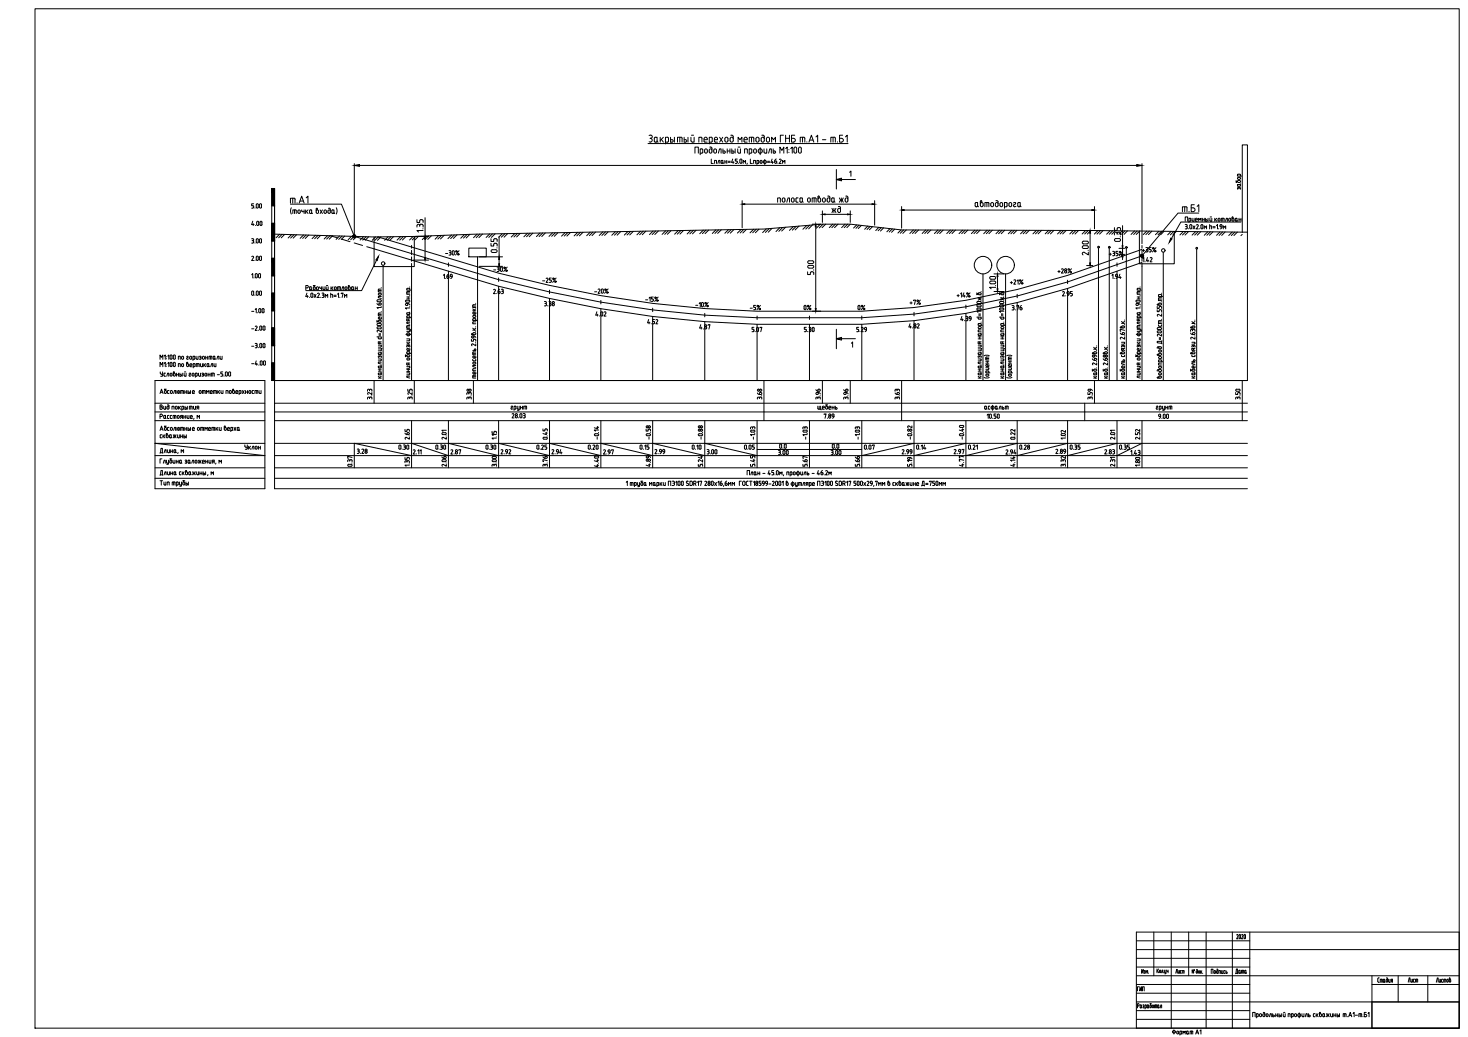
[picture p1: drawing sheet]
<svg xmlns="http://www.w3.org/2000/svg" width="841mm" height="594mm" viewBox="0 0 841 594" stroke-linecap="round" stroke-linejoin="round" font-family="sans-serif">
<defs><g id="words">
<g font-size="6.2">
<text x="471" y="230" transform="rotate(-90 471 230)">3.96</text>
<text x="291" y="236">грунт</text>
<text x="563" y="236">асфальт</text>
<text x="661" y="236">грунт</text>
<text x="494" y="268" transform="rotate(-90 494 268)">5.66</text>
</g>
<g font-size="5.7">
<text x="579" y="179">3.76</text>
<text x="487" y="230" transform="rotate(-90 487 230)">3.96</text>
<text x="139" y="259">Уклон</text>
<text x="256" y="268" transform="rotate(-90 256 268)">2.06</text>
<text x="314" y="268" transform="rotate(-90 314 268)">3.76</text>
<text x="344" y="269" transform="rotate(-90 344 269)">4.40</text>
</g>
<text font-size="5.3" x="682" y="559">док.</text>
</g></defs>
<!-- layer: _GNB -->
<g fill="none" stroke="#000" stroke-width=".57">
<path d="M20 5h816v584h-816zM372 78a1 1 0 0 1 2 0 1.1 1.1 0 0 1-2 1M373 79a1.1 1.1 0 0 1 1 2 1.1 1.1 0 0 1-2 0M375 79h1v2h-1zM378 79v2M379 80l1 1M380 79l-2 1M384 79v2h1a.7 .7 0 0 0 1 0 .7 .7 0 0 0-1-1h-1M386 79v2M389 79v2M392 79v2h1a.7 .7 0 0 0 0-1h-1M394 79v2"/>
<path d="M396 79v2h2v-2M396 77h1M412 79l2 2M414 79l-2 2M416 79h1v2a.9 .9 0 0 1-1 0 .9 .9 0 0 1-1 0zM419 77l1 1v3M420 80a.9 .9 0 0 0-1-1 .9 .9 0 0 0-1 1v1a.9 .9 0 0 0 1 0 .9 .9 0 0 0 1 0M428 80h-2M428 80a.9 .9 0 0 0-1-1 .9 .9 0 0 0-1 1v1h2M431 79v2M432 79v2M432 79h-3v2"/>
<path d="M433 79h2v2a.9 .9 0 0 1-1 0 .9 .9 0 0 1-1 0zM436 77l2 1v3a.9 .9 0 0 1-1 0 .9 .9 0 0 1-1 0v-1a.9 .9 0 0 1 1-1 .9 .9 0 0 1 1 1M439 79h2v2a.9 .9 0 0 1-1 0 .9 .9 0 0 1-1 0zM449 77h-2v4M450 79h2M450 77v4M452 77v4M455 77h-2v4h2a1.1 1.1 0 0 0 1-1 1.1 1.1 0 0 0-1-1h-2M460 79v2M467 78l1-1v4M477 79v2M483 77h-2v4h1a1.1 1.1 0 0 0 1-1 1.1 1.1 0 0 0-1-1h-1"/>
<path d="M484 78l1-1v4M203 94v40M206 95h445M371 82h115M376 81h1M381 81h2v-2h-2v3M388 81v-2h2h1v2M398 88v-4h2v4M400 81v-2h2v2M401 88l2-1-1-2h-1v4M403 80h2a1 1 0 0 0 0-1 1.1 1.1 0 0 0-2 1v1h2M404 86h1v1a.8 .8 0 0 1-1 1 .8 .8 0 0 1 0-1z"/>
<path d="M406 81h2v-2h-2v3M407 84l1 1v2a.8 .8 0 0 1-1 1 .8 .8 0 0 1-1-1v-1a.8 .8 0 0 1 1-1 .8 .8 0 0 1 1 1M407 91v3h2M409 86h1v1a.8 .8 0 0 1 0 1 .8 .8 0 0 1-1-1zM409 80h2a1 1 0 0 0-1-1 1 1 0 0 0-1 1v1M409 81h2M409 94v-2h1v2M411 94l1-2v2M412 88v-3h1v3M413 92h1v1M414 92l-1 1 1 1M414 93l-1 1"/>
<path d="M414 93l1 1M414 85v3h1a.7 .7 0 0 0 1-1 .6 .6 0 0 0-1 0h-1M415 93h1M415 92v2M416 92v2M417 85v3M417 87h1M417 92h1M417 93h1M418 85v3M419 85v3h1a.7 .7 0 0 0 1-1 .6 .6 0 0 0-1 0h-1M420 91l-1 2h2"/>
<path d="M420 93v1M421 85v3M421 94h1M422 93v1M422 91h-1v1h1v1M423 85v2l1 1v-3M423 81v-2l1 1 1-1v2M423 84h1M423 94h.1M424 92v1M424 92v-1h1v2l-1 1v-1M426 94v-2v1l1-1v2"/>
<path d="M427 88v-3h1v1v2M428 94h.1M430 91v3h1M431 86v1M431 87l-2 1M431 86l-2-1v4M432 94v-2h1v2M432 86h1v1a.8 .8 0 0 1 0 1 .8 .8 0 0 1-1-1zM434 94l1-1v-1h-1v2M436 85v4M436 92h1l-1 2v-1zM436 85a1.4 1.4 0 0 0-2 2 1.2 1.2 0 0 0 2 1"/>
<path d="M436 85a1.3 1.3 0 0 1 1 2 1.3 1.3 0 0 1-1 1M438 85v2l1 1v-3M438 91v3M440 92h1M440 93h1M440 88l1-3h1v3M442 81v-2l1 1 1-1v2M442 91v2h1M443 93v1M443 85v3h1a.6 .6 0 0 0 0-1h-1M444 92h1a.7 .7 0 0 1 0 1 .7 .7 0 0 1-1 0zM445 91l-1 1"/>
<path d="M446 94h.1M446 91h1l1 1M447 88v-4l1 2 1-2v4M447 92l-1 2h2M448 94v-2l1 1 1-1v2M450 85l1-1v4M452 86h.1M452 87h.1M453 85l1-1v4M455 84l1 1v2a.8 .8 0 0 1 0 1 .8 .8 0 0 1-1-1zM457 85v2M458 85a.8 .8 0 0 1 0-1 .8 .8 0 0 1 1 1v2a.8 .8 0 0 1-1 1 .8 .8 0 0 1 0-1"/>
<path d="M458 81v-2h2h1v2M462 81h.1M463 81l2-4 1 4M464 80h2M471 80h2M476 81v-2h2h1v2M479 97v11M480 81h.1M487 99v-1v3M654 94v46M709 100h1M709 100v1h2"/>
<path d="M710 100l1 1M145 118h.1M145 118v1h-1M145 117h-1v1h1M146 119h.1M147 117h1v2h-1zM149 117h1v2h-1zM166 116v-2h2h1v2M167 119l-1 2 1 2M168 114v2M170 116h.1M171 116l2-4 1 4"/>
<path d="M172 115h2M175 113l1-1v4M181 120v2a.7 .7 0 0 0 1 0v-1a.7 .7 0 0 0 0-1 .7 .7 0 0 0-1 1M182 119v1h-1M182 119l-1 1M188 119h1M189 119v1M189 120v2a.7 .7 0 0 1-1 0M193 119v2v2M425 115v15M427 117h73M447 114v2"/>
<path d="M447 114l-1-1v3M450 114v1M450 114a.8 .8 0 0 0-1-1 .8 .8 0 0 0-1 1v1a.8 .8 0 0 0 1 1 .8 .8 0 0 0 1-1M451 116v-3h1v3M454 114h1v1a.8 .8 0 0 1-1 1 .8 .8 0 0 1-1-1zM456 114v1M456 115l1 1M457 113l-1 1M458 114l2-1v2M458 115l2 1M458 114v1M463 114h1v1a.8 .8 0 0 1-1 1 .8 .8 0 0 1 0-1z"/>
<path d="M466 113v3M468 114v2M468 114l-1-1h-2v3M469 112v1M469 112v3a.8 .8 0 0 0 0 1 .8 .8 0 0 0 1-1v-1a.8 .8 0 0 0-1-1 .8 .8 0 0 0 0 1M469 113v1M471 114h2v1a.8 .8 0 0 1-1 1 .8 .8 0 0 1-1-1zM474 112l1 1v2a.8 .8 0 0 1 0 1 .8 .8 0 0 1-1-1v-1a.8 .8 0 0 1 1-1 .8 .8 0 0 1 0 1M476 114l2-1v2M476 115l2 1M476 114v1M477 119v2v1"/>
<path d="M478 119v3M479 119l-1 2 1 1M479 103l3-1v2zM479 103h11M480 118h1M481 118v1l1 2a.8 .8 0 0 1-1 1 .8 .8 0 0 1-1-1v-1a.8 .8 0 0 1 1-1 .8 .8 0 0 1 1 1M481 113l1 2-1 1M482 115h.1M482 113v3M483 113l-1 2 1 1M485 112l1 1v2a.8 .8 0 0 1-1 1 .8 .8 0 0 1-1-1v-1a.8 .8 0 0 1 1-1 .8 .8 0 0 1 1 1M501 115v14"/>
<path d="M517 118v13M559 117v1M559 117l1-1v2M559 118h1M560 118h1M562 116l1-1h-1v3a.8 .8 0 0 0 1 0v-1a.8 .8 0 0 0-1-1 .8 .8 0 0 0 0 1M564 118v-2h2l1 1v1M565 116v2M571 115h1v3a.8 .8 0 0 1-1 0 .8 .8 0 0 1-1 0v-1a.8 .8 0 0 1 1-1 .8 .8 0 0 1 1 1M575 118h2v-2h-2v3M581 116h1v1M582 117h-1a.7 .7 0 0 0 0 1 .7 .7 0 0 0 1 0"/>
<path d="M583 116h1v2h-1zM584 118h1M627 118v13M679 118v3M684 117h-2v4h2a1.1 1.1 0 0 0 1-1 1.1 1.1 0 0 0-1-1h-2M686 118l1-1v4M708 103v2l1-1M709 107h1M709 103l2 1-2 1M709 102h2l-2 1M710 103l-1 1 1 1M710 102h-1l1 1"/>
<path d="M710 108h.1M710 108l-1-1v1M710 108l1-1v1M710 106h-1v1M711 105l-1 2M144 137h1v1M144 138h1v1h-1M145 127l-1 2h2M145 128v1M146 139h.1M146 129h.1M147 137v2l1-2"/>
<path d="M147 137h1M147 127h1v2h-1zM149 137h1M149 137v2l1-2M149 127h1v2h-1zM156 128h1M156 138h1M160 134l-2 2M162 134l-2 2M163 134l-2 2M167 134l-2 2M168 122v-2h1l1 2"/>
<path d="M168 134l-1 2M169 120v2M170 134l-2 2M171 120h1v2a.7 .7 0 0 1-1 0zM173 120v1M173 121h1M174 135l-2 2M174 120v2M175 120v2M175 135l-2 2M176 121v1M176 120l-1 2"/>
<path d="M177 135l-2 2M177 122l1-2h1v2M177 122h2M181 135l-2 2M182 135l-2 2M183 120l2 2M184 135l-2 2M185 120l-2 2M186 120h1v2a.7 .7 0 0 1-1 0zM188 135l-2 2M188 121v1M188 121a.7 .7 0 0 1 1-1 .7 .7 0 0 1 0 1"/>
<path d="M189 135l-2 2M189 135l4 1M190 122l1-2v2M190 122h2M191 135l-2 2M195 135l-2 2M196 137l5 1M196 135l-2 2M197 135l-2 2M201 135l-2 2M203 135l-2 2M203 139l5 2"/>
<path d="M203 135l54 17a631 631 0 0 0 207 30 445 445 0 0 0 176-30l14-5M204 135l-2 2M208 136l-2 2M210 136l-2 2M211 136l-2 2M215 136l-2 2M216 136l41 12a629 629 0 0 0 207 30 445 445 0 0 0 176-30l14-5M217 136l-2 2M218 136l-2 2M222 136l-2 2M224 136l-2 2M225 136l-2 2"/>
<path d="M230 136l-3 2M231 136l-2 2M233 135l-2 3M237 135l-2 2M237 135v18h-23v-17M238 135l-2 2M238 135h8M239 126v1h1l1-1h1v1M239 129v1M239 129a.8 .8 0 0 1 1-1 .8 .8 0 0 1 0 1M240 135l-2 2M240 130l1-1h1v1"/>
<path d="M242 131h.1M242 132h-3l1 1M244 125v10M244 137v11M244 135l-2 2M246 135l-3 2M247 135l-2 2M251 135l-2 2M253 135l-2 2M254 135l-2 2M259 135l-2 2M260 135l-2 2"/>
<path d="M262 135l-2 2M266 134l-2 2M268 134l-2 2M269 134l-2 2M273 134l-2 2M275 134l-2 2M276 134l-2 2M281 134l-3 2M282 134l-2 2M283 137h1M283 139h1M284 139l-1 2h-2v-2"/>
<path d="M284 137l-1 1h-2v-1M284 134l-2 2M284 139l1 1v1M284 137h1v1M286 136v11M288 134l-2 2M289 134l-2 2M291 134l-2 2M295 134l-2 2M296 134l-2 2M298 134l-2 2M302 134l-2 2"/>
<path d="M304 134l-2 2M305 134l-2 2M309 134l-2 2M311 133l-2 2M312 133l-2 2M317 133l-2 2M318 133l-2 2M320 133l-2 2M324 133l-2 2M325 133l-2 2M327 133l-2 2M331 133l-2 2"/>
<path d="M332 133l-2 2M334 133l-2 2M338 133l-2 2M340 133l-2 2M341 133l-2 2M345 133l-2 2M347 133l-2 2M348 133l-2 2M353 133l-2 2M354 133l-2 2M356 133l-2 2M360 133l-2 2"/>
<path d="M361 133l-2 2M363 133l-2 2M367 132l-2 3M368 132l-2 2M370 132l-2 2M374 132l-2 2M376 132l-2 2M377 132l-2 2M381 132l-2 2M383 132l-2 2M384 132l-2 2M389 132l-3 2"/>
<path d="M390 132l-2 2M392 132l-2 2M396 132l-2 2M397 132l-2 2M399 132l-2 2M403 132l-2 2M404 132l-2 2M406 132l-2 2M410 132l-2 2M412 132l-2 2M413 132l-2 2M417 132l-2 2"/>
<path d="M419 132l-2 2M420 132l-2 2M425 131l-3 3M426 131l-2 2M428 131l-2 2M432 131l-2 2M433 131l-2 2M435 131l-2 2M439 131l-2 2M441 131l-3 2M442 131l-2 2M447 130l-2 3"/>
<path d="M448 130l-2 3M450 130l-2 2M454 130l-2 2M456 130l-2 2M458 130l-2 2M462 129l-2 2M464 129l-2 2M465 128h5M465 129l-2 2M467 130v47M470 129l-2 2M471 121v6"/>
<path d="M471 128l-2 3M473 123h13M473 128l-2 2M477 128l-2 2M477 121h1M479 128l-2 2M480 128l-2 2M484 128l-2 2M486 128l-2 2M487 121v6M487 128l-2 2M491 129l-2 2"/>
<path d="M492 129l-2 2M494 129l-2 2M497 130l-2 1M499 130l-2 1M500 130l-2 2M503 130l-1 2M505 130l-2 2M506 131l-2 1M510 131l-2 2M511 131l-2 2M513 131l-2 2M516 132l-2 2"/>
<path d="M518 132l-2 2M518 120h108M519 132l-2 2M523 132l-2 2M525 132l-2 2M526 132l-2 2M530 132l-2 2M532 132l-2 2M533 132l-2 2M537 132l-2 2M539 132l-2 2M540 132l-2 2"/>
<path d="M544 132l-2 2M546 132l-2 2M547 132l-2 2M551 132l-2 2M553 132l-2 2M554 132l-2 2M558 132l-2 2M560 132l-2 2M561 132l-1 2M566 132l-2 2M567 132l-2 2M569 132l-2 2"/>
<path d="M573 132l-2 2M574 132l-2 2M576 132l-2 2M580 132l-2 2M581 132l-2 2M583 132l-2 2M587 132l-2 2M588 132l-2 2M590 132l-2 2M594 132l-2 2M595 132l-2 2M597 132l-2 2"/>
<path d="M601 132l-2 2M602 132l-2 2M604 132l-2 2M608 132l-2 2M609 132l-2 2M611 132l-2 2M615 132l-2 2M616 132l-2 2M618 132l-2 2M620 138h3a.8 .8 0 0 1 1 1 .8 .8 0 0 1-1 1h-2zM622 132l-2 2M623 132h3"/>
<path d="M623 132l-2 2M625 134v17M625 132l-2 2M629 132l-2 2M630 132l-2 2M632 132l-2 2M636 132l-2 2M637 132l-2 2M638 130v2h2v-1l1-1 1 1v1M639 137h2a.8 .8 0 0 1 1 0 .8 .8 0 0 1-1 1h-2zM639 132l-2 2M640 134a.8 .8 0 0 0-1-1 .8 .8 0 0 0-1 1v1"/>
<path d="M642 136h.1M642 134v-1h-2v1M642 134v1M643 132l-2 2M643 129v12M644 132l-2 2M646 132l-2 2M650 132l-2 2M651 132l-2 2M653 132v19h20v-18M653 132l-2 2M657 132l-2 2"/>
<path d="M658 132l-2 2M660 132l-2 2M664 132l-2 2M665 132l-2 2M667 132l-2 2M671 133l-2 2M672 133l-2 2M674 133l-2 2M677 121v-3h2l1 1v2M678 133l-2 2M679 127v-3h1v3M679 129h1v1"/>
<path d="M679 131h1M679 130h1M679 133l-2 2M680 130v1M681 131h.1M681 133l-2 2M681 127h1v-2h-1v2M681 121h.1M682 129h1l-1 2zM683 125v1l1 1v-2M683 129l2 2M685 129l-2 2"/>
<path d="M685 126h1v-1h-1v1l1 1M685 133l-2 2M685 129h2l-2 2h2M686 133l-2 2M687 127v-2v1l1-1v2M687 131h.1M688 133l-2 2M688 129h1v2h-1zM689 126h1M689 125v2M690 131v-2l1 1v-1v2M690 125v2"/>
<path d="M691 125v2h1l-1-1M692 133l-2 2M692 125v2M693 129l1 1v1M693 129v2M693 125v1l1 1v-2M693 124h1M693 133l-2 2M695 133l-2 2M695 130h1M696 125v2M696 126l1 1"/>
<path d="M697 129h1v2M697 125l-1 1M698 125h1v2l-1-1zM698 131h.1M699 133l-2 2M699 129h1v1h-1zM700 127v-2h1v2M700 130l-1 1M700 133l-2 2M701 125v2M701 131v-2l1 1v-1v2M702 133l-2 2"/>
<path d="M702 127l1-2v2M704 125h1v2l-1-1zM706 133l-2 2M706 125v-1v2l1 1v-2h-1v1M707 133l-2 2M708 125h1v1l-1 1M708 125v1v1M709 126v1M709 133l-2 2M710 125v2M710 126h1M711 127h-34l-6 10"/>
<path d="M711 125v2M712 133l-195-1-30-4h-16l-33 3-167 3-34 1-23 1-57-2M712 133v-50h3v50M712 133h3M712 134l-1 1M715 133v85h-558v-110h-1v110h1v13M144 157h1v2M144 147h1l-1 2h1M145 159h.1M146 149h.1M146 157h1v2h-1zM147 147v2"/>
<path d="M147 149h1M147 147h1M148 147v2M148 157h1v2h-1zM149 149h1M149 147h1M149 147v2M150 147v2M156 148h1M156 158h1M210 141l47 14a629 629 0 0 0 207 31 445 445 0 0 0 176-31l14-5M216 149l-9 17h-32"/>
<path d="M219 152v66M236 141v1M236 143v3M236 147v3M236 151v67M237 149h9M254 158l1-1v3M255 145h1M255 159v1M256 158h1a.7 .7 0 0 1 0 1 .7 .7 0 0 1-1 0zM257 151v2M257 155v63"/>
<path d="M257 157l-1 1M257 144h1v1M257 146h1M257 145h1M258 157h1v1h-1zM258 145v1M259 158l-1 2M259 144h1v2h-1zM263 144l-2 2M269 142h10v5h-10zM274 147v71M275 153h13"/>
<path d="M275 147h13M282 143h2a.8 .8 0 0 1 1 1 .8 .8 0 0 1-1 1h-2M282 143a.8 .8 0 0 0-1 1 .8 .8 0 0 0 1 1M283 155h1M285 142h.1M285 153h1l-1 1M285 156h.1M285 154h1M286 159v2M286 155h-1M286 149v2M287 154v1"/>
<path d="M287 154v-1h1v2l-1 1v-1M291 153l-2 3M313 160h1l-1 2h1M316 159h-1v1h1v1l-1 1M319 159l-2 3M463 152h2a.8 .8 0 0 1 1 1 .8 .8 0 0 1-1 1h-2M463 149h2a.8 .8 0 0 1 1 1 .8 .8 0 0 1-1 1h-2M464 152a.8 .8 0 0 0-1 1 .8 .8 0 0 0 1 1M464 149a.8 .8 0 0 0-1 1 .8 .8 0 0 0 1 1M465 156h.1M465 156l-1 1h-1v-1M466 156v1"/>
<path d="M466 155h.1M563 157v61M567 159l3-1a.8 .8 0 0 1 0 1 .8 .8 0 0 1 0 1h-3zM569 157h6M571 158v7M576 157v61M606 156h1M607 155v1M608 154h1l-1 2h1M611 156h.1M611 156a.7 .7 0 0 0-1-1 .6 .6 0 0 0 0 1 .6 .6 0 0 0 1 0M614 154l-2 2"/>
<path d="M620 141h3a.8 .8 0 0 1 1 1 .8 .8 0 0 1-1 0h-2zM623 152h3M623 143h1M624 144v2l-3-1a.8 .8 0 0 0-1 0 .8 .8 0 0 0 0 1M629 142v76M635 146h2M635 142v76M636 145v1M637 158l1-1v3M637 144h2l-1 1M638 145h1v1l-2 1M638 159v1"/>
<path d="M639 157h1v1h-1zM640 151v2M640 155v63M640 158l-1 2M640 144h-1v1l1 1-1 1M641 146h3M641 142h3M642 157l-1 2h1M642 158v2M643 142v4M643 147v2M643 144l-2 3"/>
<path d="M645 142v76M654 141v1M654 143v3M654 147v3M654 151v67M655 143h1M655 148v2M655 143v1M656 150h.1M656 142h2l-1 1M657 143l1 1h-2M657 148v1h1"/>
<path d="M658 149v1M659 148h1M659 142h-1v1h1v1h-1M660 148l-1 2h1M662 142l-2 2M666 145v73M686 143v75M144 178h1M144 167h1v2h-1zM146 169h.1M146 177h1v2M147 167h1v2h-1z"/>
<path d="M148 179h.1M148 177l1 2v-2M148 177h1M149 167h1v2h-1zM150 177l1 2v-2M150 177h1M156 168h1M156 178h1M175 165h1a.7 .7 0 0 0 1-1 .7 .7 0 0 0-1 0h-1v2M176 168l-1 2h2M176 169v1M177 170h.1"/>
<path d="M177 164h1v2h-1zM178 168v2M178 168h1v2h-1M178 166h1M179 165l1 1 1-1M179 166l1-2 1 2M180 169l1 1M181 164h-2h1M181 169l-1 1M181 165l1 1v-1M181 166l1-2v2M182 168h1l-1 2h1"/>
<path d="M183 164v1h1M184 170h.1M184 164v2M184 168h1M185 169h1v1M185 164v2h1v-2M185 168h1l-1 1M186 170h-2M186 170v-1l1 1 1-1v1M187 164v2h1v-2M187 164h1M189 169h2"/>
<path d="M189 168v2M190 164v2M190 165l1 1M191 169v1M191 164l-1 1M191 169h2M191 170h2M192 166v-2l1 2M192 165v1l1-1M193 169l1-1v2M193 166v-2h2v2M194 164v2"/>
<path d="M195 170h.1M195 168h2l-1 2M196 166v-2h1v2M197 170v-1l1 1 1-1v1M198 166v-2l1 2M198 165v1l1-1M200 165v-1l1 2M200 165v1l1-1M200 164h.1M200 164v2M201 164h1v2h-1zM202 166h1"/>
<path d="M204 165h1M204 164v2M205 164v2M216 174l1 1M216 172h2h1l-2 1zM217 166h1M217 174h1l-1 1zM217 168l2 1h-2M217 168v1M218 179h.1M218 175h.1M218 165h.1"/>
<path d="M218 179h-1v2h1M218 176h-2l1 1M218 170h-1v1h1M218 166h-1v1h1M232 174h2v1a.7 .7 0 0 1-1 0 .7 .7 0 0 1-1-1zM233 173h1M233 173h-1l1-1h1l1 1h-1M233 179h2v1h-2zM233 171h2M233 168h2M233 170h2M234 174l1 1"/>
<path d="M234 170v1M235 176h.1M235 169h.1M235 164h.1M235 179h-1M235 176h-3l1 1M235 167h-2v2h2M235 166v-1h-2v1h2M271 175h2M271 177l1 1M271 178h2M272 174h1"/>
<path d="M273 179l-1 1h-1v-1h1v1M273 175h-2v1h2M273 177l-1 1M283 166h1l-1 2h1M285 168h.1M285 167h1a.7 .7 0 0 1 0 1 .7 .7 0 0 1-1 0zM286 164v54M286 166l-1 1M287 166h1M287 167h1v1M288 166v1M288 168h-1"/>
<path d="M311 161h1M312 173h1l-1 1M312 174h1v1h-1M314 175h.1M315 173h1l-1 1M315 174h.1M315 166v2M315 171v47M315 174l1 1h-1M341 167h1M342 179l-1 1h2M342 180v1"/>
<path d="M343 166h1M344 166l-1 2h1M344 179h1M344 172v2M344 177v41M344 166h1h1M344 166l1 2 1-2M345 179v2M346 179h1l-1 2h1M348 166l-2 2M370 172h1M372 171v-1v3"/>
<path d="M374 177v2M374 170h-1v1h1v1l-1 1M377 170l-2 3M399 175h1M401 174v-1v3M402 174h1v2l-1-1zM404 180v2M406 173l-2 3M430 177h1M433 177h-1M433 175h-1v1h1M436 175l-2 2"/>
<path d="M461 175h1v2h-1zM465 175l-2 2M465 178h5M493 175v2M493 175h-1v2h1M495 175l-2 2M521 174h2M522 173v1M523 172h1v2M524 179v2M527 172l-2 2M548 169h2"/>
<path d="M549 169v1M550 168h1v2M552 168v2h1M552 169v1M553 175v2M553 180v38M556 168l-2 2M560 168v1v-1M560 175h2l-2 1zM560 173h2v1h-2zM560 177h2M560 176v1v1h2v-1v-1"/>
<path d="M560 170l1 1 1-1M560 172l1-1 1 1M560 171h2M561 180v1M561 171h.1M562 170h.1M562 167h.1M562 178h-2v1M567 161h3a.8 .8 0 0 1 0 1 .8 .8 0 0 1 0 1h-3zM569 167h6M570 164h.1M570 165h-3h1"/>
<path d="M573 168v1v-1M573 175h2l-2 1zM573 173h2l-2 1zM573 177h2M573 176v1v1h2v-1v-1M573 170l1 1 1-1M573 172l1-1 1 1M573 171h2M574 180v1M574 171h.1M575 170h.1M575 178h-2v1"/>
<path d="M579 162h1M579 161v2M581 161l1-1v1M582 161l-1 2h1M583 161v-1v3M583 169v2M583 173v45M586 160l-2 3M609 167h1l-1 3h1M611 169v1M611 167h1v1h-1zM612 161v2"/>
<path d="M612 165v53M612 168v1M613 170h1M614 168v1M614 167h-1v1h1M651 174h1v1a.7 .7 0 0 1-1 0 .7 .7 0 0 1 0-1zM651 173h2M651 167v2h2M651 166h3M651 171h2M651 168h2M651 170h2"/>
<path d="M652 166l1-1v1M652 174l1 1M652 170v1M653 172h-2v1M653 172v1M653 179h-2v1M653 179v1h-1M653 176h.1M653 169h.1M653 164h.1M653 179h.1M653 176h-2v1"/>
<path d="M653 167h-1M663 177v2h1v-1M663 176v1h1v-1M664 174v1M664 171v1h1M664 169v1h2M664 171h1M664 178l1-1v1M664 176h1v1M664 174h1l-2 1 1-1M665 169h-1M665 169h.1"/>
<path d="M665 179h.1M665 168h.1M665 173h.1M665 171h-1M665 169v1M665 178v1M144 188h1M144 198h1M146 197h1v1M146 187h1l-1 2h1M146 198h1v1h-1M148 189h.1"/>
<path d="M148 199h.1M149 197v2h1v-2M149 187v2l1-2M149 197h1M149 187h1M151 197v2h1v-2M151 187v2l1-2M151 197h1M151 187h1M156 188h1M156 198h1M216 193h2v1"/>
<path d="M216 184v1l1-1M216 188l2-1 1 1h-2zM217 187h1M217 186h-1v-1h2l1 1h-1M217 198h1v1h-1M217 200h1M217 193v1M217 180h1M217 194h1h1M217 191v1M217 182l1 1M217 184h1"/>
<path d="M217 183v1v1M217 182v1M218 196v1h-1v-1h1M218 196v1M218 191v1M218 183v1l-1 1M218 189v1l-1-1-1 1M218 182h.1M219 182l-2 1M219 200l-1 1M233 192h2M233 194h2v1h-2"/>
<path d="M233 189h2v1M233 197h2M233 196l1 1M233 187h2M233 183v1l1-1M233 199v-1h1h1v1M234 191h.1M234 191h-1a.9 .9 0 0 0 0 1 .9 .9 0 0 0 1 0M234 183v1M234 198v1M234 183l1 1M234 191l1 1h-1"/>
<path d="M235 200l-1 1h-1v-1h1v1M235 189v1h-2M235 187h-2v1h2M235 185h-2l2 1M235 182v-1h-2v1h2M235 183h-2v1M235 196l-1 1M270 194v1h1l1-1 1 1M271 188l1 1M271 189h2M271 192l-1-1 2 1 1-1h-2v1M271 192l-1 1a.7 .7 0 0 0 1 1 .7 .7 0 0 0 1-1"/>
<path d="M271 192v1M271 192l2 1M272 187h1M272 196h1M272 190h1M273 197v1l-2-1-1 1M273 184h-2v1h2M273 184l-1-1h-1v1h2M273 188l-1 1M343 181h.1M344 181h1M372 183l-1 2h1"/>
<path d="M372 184v2M373 185v1M374 186h.1M374 181v37M375 183h-1v1h1l-1 1M376 183l1 1-1 2h1M401 186v2h1M402 187v2M403 188v1M404 188a.7 .7 0 0 1 1-1 .6 .6 0 0 1 0 1 .6 .6 0 0 1-1 0M404 184v34M406 186h1l-1 3"/>
<path d="M432 189v1h-1M432 188h-1v1M433 190h.1M433 188l1 2 1-2M433 188h1h1M434 181v2M434 186v32M435 188h1v2M462 188h-1v1h1v1h-1M463 190h.1M463 188h2l-1 1M464 189h1v1h-2"/>
<path d="M464 181v2M464 186v32M465 188l1 2v-2M465 188h1M479 194l3-1v2l-3-1h11M479 189v11M488 197v-1v3M492 188h-1v1h1v1h-1M493 190h.1M493 188h2l-2 2h2M494 181v2M494 186v32"/>
<path d="M495 188h1M495 188l1 1M496 188v1M496 189v1M521 185v2h1M522 187v1M523 188h.1M524 187a.7 .7 0 0 1 1 1 .6 .6 0 0 1-1 0v-1M524 184v34M526 186h1l-2 2h2M551 181l-1 2h2M551 183v1"/>
<path d="M553 184h.1M553 181l1 1M554 182h.1M554 182v2h-1M555 182h1v1l-1-1zM556 183l-1 1M560 182h2v1h-1l-1-1M560 198h2v1h-2M560 191h2v1h-1zM560 186h3M560 200h2M560 194h2"/>
<path d="M560 193h2M560 186h2M561 196v1l-1-1h2M561 193v1M561 196l1 1M562 185h.1M562 191h.1M562 189h-1l-1 1h2M562 186h.1M563 200l-1 1h-2M573 182h2v1h-1l-1-1M573 198h2l-2 1"/>
<path d="M573 191h2v1h-1zM573 186h3M573 200h2M573 194h2M573 193h2M573 186h2M574 196v1l-1-1h2M574 193v1M574 196l1 1M575 185h.1M575 189h-1l-1 1h2M575 186h.1"/>
<path d="M575 191h.1M575 200v1h-2M627 199l1 1M628 198h.1M628 199l-1 1M633 199l1 1M634 198h1M635 199l-1 1M642 191l1 1M643 196h1v1h-1M643 184l1 1M643 185h1"/>
<path d="M643 188l-1-1v1M643 191h1l-1 1zM643 188v-1h1v1h-2M643 198v1M643 200h.1M643 198h1v1M644 192h.1M644 186h.1M644 183h.1M644 200h-1v1v-1M644 193v1l-2-1v1M644 189h-2v1"/>
<path d="M644 184l-1 1M651 192h3M651 194h2v1h-2M651 187v1h2M651 181v1h3M651 189h2M651 197h2M651 187h2M651 196l2 1M651 183l2 1M652 181h1v1M652 199v-1h1v1"/>
<path d="M652 191h1M652 191a.9 .9 0 0 0 0 1 .9 .9 0 0 0 1 0 .9 .9 0 0 0 0-1M652 183v1M652 198v1M653 200v1h-1v-1v1M653 189v1h-2M653 187h-1M653 185h-2l2 1M653 183h-2v1M653 196l-1 1M654 189v1M663 200v-1h2v1h-1"/>
<path d="M663 190h2l-1 1zM663 188h2l-1 1zM664 184v1h1M664 186v1M664 184h1M664 187h.1M664 187h1M664 193v2M664 199v1M665 193v2M665 183h.1M665 196h-2l2 1"/>
<path d="M665 191v2l-1-2-1 2M665 186v1M665 184h-1M665 180v1l-1-1-1 1M666 195v2M682 191l1 1M683 196h2l-1 1M683 185h2M683 197h1M683 184l1 1M683 188h-1h2l1-1h-2v1M683 189h-1v1"/>
<path d="M683 191h1h1l-2 1zM684 198v1M684 200h.1M684 198h-1v1M684 198l1 1M684 189h-1v1M684 189l1 1M684 192h1M684 186h1M684 183h1M685 200h-2v1l1-1M685 193v1l-2-1-1 1"/>
<path d="M685 184l-1 1M89 218h63v62h-63zM92 206v-3v2l1-2v3M92 210v-2v1l1-1v2M92 213v1h1M93 213v2l-1 1M94 204l1-1v3M94 208h1v2M95 214h-1v1l1 1M95 204h.1M95 205v1M95 209h.1"/>
<path d="M95 210h.1M96 216v-2h1v2M96 204l1-1v3M96 208h1v2M97 204v1M97 205l1 1 1-1M97 204l1-1 1 1M98 208h1l-1 2zM99 204v1M99 205l1 1v-1M99 204l1-1v1M99 208h1v2h-1z"/>
<path d="M99 214l1-1-1 2h1v-1h-1M100 204v1M101 215h1M101 214v2M102 214v2M103 204h-1v2M103 208h-1v2M103 204v2M103 208v2M103 214v2l1-1h-1M104 205l1-1v1M104 209l1 1v-1"/>
<path d="M104 205l1 1v-1M104 209l1-1v1M104 214v2M105 214v1M106 213h.1M107 214v2l-1-1M107 209v-1l1 1M107 208v2h1v-1M107 204h1l-1 2h1M108 204h-1M108 214h1l-1 1h1M109 205v-1l1 1"/>
<path d="M109 205v1l1-1M109 209v1h1M109 209v-1l1 1M110 209h-1M111 206h1l-1-2v2M112 210h-1M112 210v-2h-1v3M112 216l1-1v-1h-1v2M112 204v2h1v-2M112 210v-2h2v2M113 208v2M114 214v1l1 1v-2"/>
<path d="M114 204h1v1M114 205h1M115 205v1h-1M115 208v2h1v-2M116 214h1l-1 1M116 215h.1M116 205l1-1v1M116 205l1 1v-1M116 215h1h-1M117 208v2M117 209l1 1M118 204v2"/>
<path d="M118 205h1M118 208l-1 1M118 214v1M119 214h-1l-1 1 1 1 1-1M119 210v-2h1v2M119 210h1M119 204v2M119 215h1M119 214v2M120 206v-2h1v2M120 214v2M121 204v2"/>
<path d="M121 210v-2h1v2M121 216v-2h1l1 2M122 214v2M122 204h1v1l-1 1M123 204l-1 1 1 1M123 208v2M123 205v1M124 208v2h-1M124 206l1-2v2M124 215h2M126 204v1M127 204v2l-1-1"/>
<path d="M128 213h-2v1h1l1 1-2 1M128 215v1M129 213h1v2h-1zM131 213h1v2h-1zM144 208h1M147 207l-1 2h2M147 208v1M148 209h.1M149 207h1v2h-1zM151 207h1v2h-1zM156 208h1M214 218v13"/>
<path d="M217 206h1v1M217 216l1 1M217 217h1M217 211h1M217 213h1M217 207h1M217 201h1M218 204v1M218 211v2M218 204h-1v1M218 214h-1v1h1M218 210h-1v1h1"/>
<path d="M218 202h-1v1h1M218 202h.1M218 214v1M218 208h-1l1 1M218 203h.1M218 216h-1M218 213v1M218 209v2M232 203v1h1M233 214h2v1h-2M233 210h2v1M233 213h2"/>
<path d="M233 212h2M234 205h.1M234 205l-1 1h1h1l-1-1M234 208v1M234 212v1M234 209h1M235 210l-2 1M235 216h-2l2 1M235 208h-2v1h1M235 203v-1h-2v1h2M237 218v13M271 206v1"/>
<path d="M271 202h2M271 216h2M271 207h1M271 218v13M271 213l1 1M271 208h1M271 205h1M271 213v1h1l1-1M271 207v1v1l2-1-1-1M271 205v-1l1 1M272 200v1M272 200h1"/>
<path d="M273 215h-2v2h2M273 211h-2v1h2M273 209h-2v1l2 1M273 206l-1 1M273 204l-1 1M273 202h-2v1h2M273 200v1h-2M438 218v23M471 218v13M487 218v13M517 218v23M560 210h2v1h-1z"/>
<path d="M560 206h2v1M560 217h2M560 211h2M560 213h2M560 207h2M560 216l1 1M561 204v1M561 204h1v1M561 211v2M562 214h-2v1h2v-1M562 214h.1M562 213v1"/>
<path d="M562 209v1M562 202h-2l1 1h1M562 202h.1M562 208h-2l2 1M562 216h-1M564 216h3M564 204h3M565 211h1M565 208h1M565 205h1M565 207h1M565 216h1"/>
<path d="M565 215v-1l1 1M566 207v1M566 211l-1 1M566 214v-1h-1v1h2M566 205h-1v1h1M566 209v1M567 210h-2v-1h1v1M573 210h2v1h-1zM573 206h2v1M573 217h2M573 211h2M573 213h2"/>
<path d="M573 207h2M573 216l1 1M574 204v1M574 211v2M574 204h1v1M574 204l-1 1M575 214h-2v1h2v-1M575 214h.1M575 208h-2l2 1M575 216h-1M575 213v1M575 209v1"/>
<path d="M575 202h-2l1 1h1M575 202h.1M577 216h3M577 204h3M578 211h1M578 208h1M578 205h1M578 207h1M578 213h1v1M578 213v1h2M578 205v1h1M578 216h1"/>
<path d="M579 207v1M579 214l-1 1M579 214v1M579 209v1h-1v-1h1v1M579 211l-1 1M626 211v2l1-1M626 206h1M627 217h1M627 216l1 1M627 200h1M627 203l-1-1v1M627 218v13"/>
<path d="M627 203v-1h1v1h-2M627 203l-1 1a.7 .7 0 0 0 0 1 .7 .7 0 0 0 1-1M627 203v1M627 203l1 1M627 205h1M627 205v1M628 205v1h-1M628 214h-1v1h1v-1M628 214h.1M628 211h.1M628 207h.1M628 201h.1"/>
<path d="M628 208v1l-2-1v1M628 216h-1M628 213v1M632 211v2l1-1M632 206h1M633 217h2M633 200h2M633 216l1 1M633 203l-1-1 2 1v-1h-1v1M634 205h.1M634 205l-1 1M634 205v1h-1"/>
<path d="M634 214h-1v1h1l1-1M634 214h1M634 211h1M634 207h1M634 201h1M635 208v1l-2-1-1 1M635 216h-1M635 213l-1 1M642 211v2l1-1M643 207h1v-1h-1v1M643 203v1h1v-1M643 217h1"/>
<path d="M643 216l1 1M643 203l-1-1v1M643 203v-1h1v1h-2M643 200l1 1M644 214h-1v1h1v-1M644 214h.1M644 208h-1l1 1M644 216h-1M644 210v1M644 210l-1 1v-1v1M644 213v1M651 203v1h1"/>
<path d="M651 214h2l-2 1M651 210h2v1M651 202v1h3M651 213h2M651 212h2M652 202h1v1M652 205h1M652 205v1h1M652 208v1l-1-1h2M652 212v1M652 209h1M653 203l-2 1h2"/>
<path d="M653 205v1M653 203v1M653 216h-2l2 1M653 210l-2 1M663 216h1M664 208v1h1M664 207h2M664 214h1l-1 1M664 210h1l-1 1M664 204l1 1h-1M664 202h1v1h-2h1M664 201h1l-1 1"/>
<path d="M664 216h1M664 215v1v1M664 214v1M664 212v1M664 210v1M664 204v1M664 202v1v1M664 201v1M665 212h-2v1M665 215v1v1l-2-1M665 212v1h-1M665 206l-1 1"/>
<path d="M665 206v1M665 208h-1M682 211v2l1-1M683 207h2l-1-1v1M683 203v1h1l1-1M683 217h2M683 216l1 1M683 203l-1-1 2 1 1-1h-2v1M684 200l1 1M684 214h-1v1h1l1-1M684 214h1M685 210l-2 1v-1h1v1"/>
<path d="M685 213l-1 1M685 208h-2l2 1M685 216h-1M685 210v1M712 218v23M89 236h63M89 231h63M92 225l1-2v2M92 239a.7 .7 0 0 0 1-1 .7 .7 0 0 0-1-1v3M92 225h1M92 233a.7 .7 0 0 1 1 1 .7 .7 0 0 1-1 0v-2h1v1h-1M94 233v1h1v-1"/>
<path d="M94 238h1l-1 2v-1zM94 225h1M95 239v1M95 223h-1l1 1M95 224v1M95 224h-1v1M96 234h1M96 232h.1M96 240h1M96 238h1M96 238v1v1M96 232l1 2"/>
<path d="M97 233h-1v1M97 224h-1v1h1M98 225h1M98 225v-1l1 1M98 238v1v1M99 240v-2h1l1 2M99 233v1M99 233h1M99 225l1-1h1v1M100 233v1M100 238v2M100 234l1-1 1 1"/>
<path d="M100 234h1h1M101 225h1M101 224v1M102 224h1l-1 1zM102 233v1M103 233v1M103 233l-1 1M103 225v-1h2v1M104 239l-1 1M104 224v1M105 239h-1l-1-1h2v2M105 233h-1v2"/>
<path d="M105 233v1h-1M105 239h1M105 238v2M106 225h1M106 224v1M106 233v1M106 234h.1M106 238v2M107 234h.1M107 224v1M107 238l1 2M107 233v1"/>
<path d="M108 224v1h1h-1M108 238v2M109 239h1v-1h-1v1l1 1M109 224v1M109 233v1M110 233v1M110 233h-2v1M110 225h1v-1h-1v1h1M111 233v1h1v-1M111 240h.1M113 240v-2l1 1v-1v2M113 234h1"/>
<path d="M113 233h1v1M113 233v1M113 234h.1M114 225l1-1v1M114 225h1M116 225v-1h2v1M117 224v1M118 225v-1l1 1 1-1v1M120 224v1M121 225h1M121 224h1l-2 1M122 225v-1h2v1"/>
<path d="M123 224v1M125 224v1M125 224l1 1M126 224l-1 1M127 224v1h1v-1M129 225v-1h2v1M131 225h1h1M132 224v1M133 224h-1l-1 1M133 224h1v1M133 225h1M133 224l1-1-1 2"/>
<path d="M135 225h1v-1h-1v1h1M137 225h1v-1h-1v2M139 224l1 1M140 224l-1 1M141 225h1M141 224v1M142 224v1M143 225h1M144 224v1M144 224h-1v1M145 224l-1 1h1M146 225v-1h2v1"/>
<path d="M147 224v1M148 224l1 1h1v-1M157 236h558M212 228h-1v1M212 224l-1-1v1M212 223v1M212 228h.1M212 228h1v1M212 223h1M213 227h.1M213 225v1l-2-1v1M213 224h.1"/>
<path d="M234 223v1h1v-1h1M235 228l1-1v2M235 228h-1v1M236 227h.1M236 225v1l-2-1v1M236 224h.1M269 228h-1l-1 1M269 225h-1l-1 1M269 224h.1M269 224a.6 .6 0 0 1 0-1 .6 .6 0 0 1 1 0 .6 .6 0 0 1 0 1h-1M269 227v1M269 225v1"/>
<path d="M270 227v2M270 225v1M270 227h.1M294 238l-1 1h1M297 239h.1M298 238v1l1-1M301 238v1h-1M434 225l1 1M435 228h-1v1M435 225h1v1h-1zM436 224h.1M436 224a.7 .7 0 0 1-1-1 .6 .6 0 0 1 1 0 .6 .6 0 0 1 0 1"/>
<path d="M436 227l-1 1M436 227v2M436 227h.1M469 233v1l1 1M469 233v1M470 233v1M471 234h1v-1h-1v1h1M472 237h1v3M473 233h1v1h-1zM474 240h.1M474 232h-1l1 1M475 234h1v-1h-1v1h1"/>
<path d="M476 239h.1M476 239a.7 .7 0 0 0-1-1 .6 .6 0 0 0 0 1 .6 .6 0 0 0 1 0M477 234h1M477 233v1M477 238h1M478 238v-1a.7 .7 0 0 0-1 1M478 238l-1 2M478 233v1M479 233v1h1h-1M513 225l1 1M514 228h-1v1M514 224l-1-1v1"/>
<path d="M514 225h1v1h-1zM514 227l1 1M514 223h1M514 227v1M514 223v1M515 227h.1M515 224h.1M515 228v1M566 238v-1v3M567 238v2l1-2M569 240h.1M569 240h1"/>
<path d="M570 238l1 1-1 1M571 238v1l1 1 1-1M572 238v1M621 231v10M623 225v1h1v-1h1M623 228v1M623 228l1-1v1M624 224h.1M625 223h-2l1 1M625 223l-1 1M625 223l1 1M625 227l-1 1"/>
<path d="M625 227l1 2M625 225l1 1M626 227h.1M664 238l1 1M665 238v1M665 239l-1 1M666 240h.1M666 238l1 2 1-1v-1M668 238l1 2v-1v-1M708 225v1h1l1-1M708 224h2M708 224v-1h2v1"/>
<path d="M709 228l1-1v2M709 228h-1v1M709 225h1v1M710 227h.1M715 231h-558v49h558M89 241h63M92 247l1-3v3M92 260h1M92 259v-2h1v2M92 246h1M93 249h-1v2h1M93 249v2"/>
<path d="M94 250v1M94 259l1-1v1M94 249l-1 1M95 244h-1l1 1M95 245v1M95 245h-1v1l1 1v-1M96 249h-1M96 249l-1-1v2l1 1v-2l-1 1M96 258v1h1v-1M97 245h-1v1l1 1M97 249v1M97 250l1 1"/>
<path d="M97 249h1v1M98 249h-1M98 258v1M98 259h1M98 250l-1 1M98 250l1 1M99 258v1M99 249l1 1-1 1M99 247l1-2h1v2M100 258v1M100 258h1v1M100 259h1"/>
<path d="M100 250h.1M100 249v2M101 259h.1M101 249l-1 1 1 1M101 245v2M101 246h1M102 249v2h1v-2M102 259v1M102 245h1l-1 2zM103 247v-2h2v2M103 250h2M103 249v2"/>
<path d="M104 259v-1v1l1-1v1M104 245v2M105 249v2M105 249v2h1v-1h-1M106 245v2M106 246h1M107 249v2M107 245v2M108 245v2l1-1h-1M108 246h.1M109 245v2M110 246h1v-1h-1v1l1 1"/>
<path d="M115 247v-2h1l1 2M116 245v2M117 247v-2l1 1 1-1v2M119 246h2l-1-1-1 1 2 1M121 247v-2h2v2M122 245v2M124 245v2M124 246l1 1M125 245l-1 1M126 245v1M126 246v1M127 245v2h-1"/>
<path d="M128 244v2M129 244v1M129 245h1l-1 1M131 245l-1 1M132 245h-1h-1v1l1 1M132 247l1-1v-1h-1v2M134 245l1 2M135 245l-1 2M136 245h1v1M136 245v1v1M137 246l-1 1M137 246v1"/>
<path d="M152 254h-63l63 7h-63M157 254h558M157 241h558M205 257l1 1h-1M205 258l1 1-1 1M207 260h.1M207 258h1l-1 2h1M229 255h1M229 256v1l1-1M230 257h.1M231 255h1v1M231 256h1v1h-1"/>
<path d="M232 246v1h1l1-1 1 1M232 248l1 1M233 256l1 1v-1M233 255h1M233 248v1M233 248h1h1l-2 1M234 250h1M235 251v1l-2-1-1 1M236 241v27M236 254l21 7M237 258h1l-1 2h1M239 260h.1"/>
<path d="M239 258h1v2M241 258v2M250 255h1M250 256v1l1-1M252 255h1M253 256h.1M253 255v1M253 256v1M254 256v1h1M254 255h1M255 248h-2l2 1M255 248h1l-1 1"/>
<path d="M255 256v1M256 250h.1M256 251v1l-2-1-1 1M256 246h-3l1 1M257 241v27M257 254l29 7M258 258h1l-1 2h1M260 260h.1M261 259v1M261 259h1M262 259v1h-1M263 258h1l-1 2"/>
<path d="M278 256l1 1 1-1M278 255h1h1M280 257h.1M281 255h1v1M281 256h1v1h-1M283 255h1M283 256l1 1v-1M283 247h1v1M283 247v1h-1v-1M284 250h.1M284 251h-2l1 1M284 249h-2l1 1"/>
<path d="M286 241v27M286 254l29 7M287 258h1l-1 2h1M289 260h.1M290 259h1M290 259a.7 .7 0 0 1 0-1l1 1M291 259l-1 1M292 258h1l-2 2h2M308 256v1l1-1M308 255h1M310 255h1l-1 2h1M311 246v1h1v-1h1"/>
<path d="M312 251h1M312 250l-1 1 1 1h1l1-1-1-1M312 248h2M313 248v1l-2-1M313 246l1 1M313 255h-1v1h1v1M313 250h1M315 241v27M315 254l29 7M316 258h1l-1 2h1M318 260h.1M320 258v1h-1"/>
<path d="M320 259l-1 1M320 258a.7 .7 0 0 0-1 0 .7 .7 0 0 0 0 1M321 258v1h1M322 259v1M337 256l1 1v-1M337 255h1M339 257h.1M340 255h1l-1 2h1M341 249l1-1 1 1-2 1zM342 256v1l1-1M342 255h1M342 245h1"/>
<path d="M342 250v2M342 244v2l-2-1M343 248h.1M343 246h-3l1 1M344 241v27M344 254l30 7M346 258h1l-1 2h1M350 259l-1 1M350 258h-1a.7 .7 0 0 0-1 0 .7 .7 0 0 0 1 1v-1M350 258h1v2M367 256v1M367 255h1"/>
<path d="M368 256v1h-1M369 257h.1M369 256l1-1v2M370 246v1h1l1-1h1v1M372 255h-1v1h1v1h-1M372 250v2M372 245h.1M372 248l-2 1 2 1M372 244l-1 1h1M372 248l1 1-1 1M372 244l1 1h-1M373 248h.1"/>
<path d="M374 241v27M374 254l30 7M375 258h1l-1 2h1M377 260h.1M378 258h1v1h-1zM379 259l-1 1M380 259h1M380 259a.7 .7 0 0 1 0-1 .7 .7 0 0 1 1-1v2M381 259l-1 1M397 256v1h1M397 255h1M398 256v1"/>
<path d="M398 257h.1M399 256l1-1v2M400 249l2-1 1 1-2 1zM401 256v1l1-1M401 255h1M402 250v2M402 246a.6 .6 0 0 1 1 0 .7 .7 0 0 1-1 1M402 244l1 1h-1M402 245h.1M402 246h-1l1 1M402 244l-1 1h1M402 248h1"/>
<path d="M404 241v27M404 254l30 7M405 258h1v1M405 259h1v1h-1M407 260h.1M408 258h1v2h-1zM410 258h1l-1 2zM426 256v1M427 255h1M428 256v1h-1M428 257h.1M429 256v1h1"/>
<path d="M429 255h1M430 247l2-1 1 1-2 1zM430 256v1M431 245h-1v1M431 245h2M432 245h-1M432 250v2M432 255h-1v1h1v1h-1M432 248h.1M432 249h-2l1 1M432 245v1M434 241v27"/>
<path d="M434 257h60M446 258l1 1h-1M447 256v1l1-1M447 256v-2l1 1v1M447 259v1M449 257h.1M449 260h1M449 256l1-2v1v1M449 256l1 1v-1M450 259v1M450 259l-1-1v2M450 260l1-2h1v2"/>
<path d="M450 260h1h1M460 247l2-1 1 1-2 1zM461 245h1v1M461 245h-1v1M462 250v2M462 248h.1M462 249h-2l1 1M464 241v27M476 258h1v1M476 259h1M477 256v-2l1 1v1M477 256v1l1-1"/>
<path d="M477 259v1M479 257h.1M479 260h1M479 256l1 1 1-1M479 256l1-2 1 1v1M480 259v1M480 259v-1h-1v2M481 260h1M481 260v-2l1 2M491 245h.1M491 245h-1v1M491 245h1v1"/>
<path d="M492 250v2M492 246l-2 1 2 1M492 246v1v1M492 248h.1M492 249h-2l1 1M494 241v27M495 256l1 1v-1M495 255h1M497 257h.1M498 256v1l1-1M498 255h1M500 255h1l-1 2"/>
<path d="M517 258h1l-1 2h1M519 260h.1M520 259h1M520 259a.7 .7 0 0 1-1-1 .7 .7 0 0 1 1 0l1 1M520 249l2-1v1l-2 1zM521 259l-1 1M522 250v2M522 259h.1M522 259a.7 .7 0 0 1-1-1 .7 .7 0 0 1 1 0v1M522 248h.1M522 244v1l-2-1v1M522 259v1"/>
<path d="M524 241v27M524 254l-30 7M525 256v1h1M525 255h1M526 256v1M527 257h.1M528 256v-1v2M530 255l-1 2h1M530 256v1M547 258h1l-1 2h1M548 260h.1M549 258h1v1h-1z"/>
<path d="M550 249l2-1v1l-2 1zM550 244h2M550 244v1h2v-1M550 259l-1 1M551 246h1M551 258l1-1v3M551 250v2M552 246v1l-2-1M552 248h.1M553 241v27M553 254l-29 7M555 255h1"/>
<path d="M555 256v1l1-1M557 257h.1M557 255h2l-2 2h2M559 256l1-1v2M576 258h1l-1 2h1M579 258v1M579 258h1v1M579 259h1M580 251h1M580 250l-1 1 1 1h1v-1v-1M580 259l-1 1M581 250h.1"/>
<path d="M581 258v2h1M581 248v1l-1-1-1 1M581 246v1l-1-1-1 1M582 259v1M583 241v27M583 254l-30 7M584 255h1M584 256l1 1v-1M586 257h.1M587 255h1l-1 2h1M605 258h1l-1 2h1M607 260h.1"/>
<path d="M608 249l2-1v1l-2 1zM609 258l2 1-1-1v-1l-1 1M610 250h.1M610 251h-2v1M610 247v1l-2-1v1M611 259l-1 1M612 241v27M612 254l-29 7M613 255h1M613 256l1 1v-1M615 257h.1M616 255h1l-1 1"/>
<path d="M617 256v1h-1M619 255h-1v1h1v1h-1M633 258h1l-1 2h1M635 260h.1M635 259v1M636 259a.7 .7 0 0 1 1 1 .6 .6 0 0 1-1 0M636 248h2h1l-2 1zM637 258h1v1M638 259v1M639 260h-2M639 250h.1M639 251v1l-2-1v1"/>
<path d="M639 246h-3l1 1M640 241v27M640 254l-28 7M641 255h1h1M641 256l1 1 1-1M643 257h.1M644 255h1v1M644 257h1M644 256h1v1M647 255h-1v1h1v1h-1M648 259v-1v3M650 248v1h2v-1"/>
<path d="M650 258v2h1M651 259v2M652 248h1v1M652 258h1v1M652 259h1v1M653 250h.1M653 251v1l-2-1v1M653 246v1l-2-1v1M654 241v27M654 254l-14 7M89 268h63M89 274h63"/>
<path d="M92 272h1M92 275h1M92 272v-2h1v2M92 275v3M93 263h-1v2M94 265v-1h1v1M94 276v2M94 272l1-2v2M95 276v2h-1M95 264v1h2M96 270v2M97 264l-1 2"/>
<path d="M97 276h-1v2M97 277v1M97 270v2l-1-1M98 264v1h-1zM98 271h1M98 270v2M98 263h-1l1 1M99 270v2M99 264v1M99 276v2M100 271v1M100 271l1-1v2"/>
<path d="M100 272h1M100 264v1h-1M100 277v1M100 276h-1v2M101 272h.1M101 265h1M101 264v1M101 278h1M102 277v1M102 264v1M102 276h-1v3M103 276v2"/>
<path d="M103 279h1M103 278h1M104 270h-1v2h1M104 265h.1M104 265v-1h-1v1M104 276v2M104 270v2M105 277h.1M105 277v-1l1 1M105 277v1l1-1M105 271l1 1M106 270l-2 1"/>
<path d="M106 275h-1l1 1M106 277h.1M106 264h1v1h-1M106 265h1M106 270v2h1v-1v-1l-1 1M106 270h1h-1M107 277v1M107 276v2M108 264h1v1h-1zM108 276v2M108 270h1v2h-1zM109 265h.1"/>
<path d="M109 272h1M110 265v-1h1v1M110 270l1 1-1 1M111 271h.1M111 270v2M112 264h1v1h-1zM112 270l-1 1 1 1M113 270v2M114 264v1M114 270v2l-1-1M114 265h1M115 271h1"/>
<path d="M115 270v2M115 264v1M116 270v2M116 265h1v-1h-1v1h1M116 270v2h1v-1h-1M118 270v2M118 265h1M118 264v1M119 264v1M119 272v1M120 264v1M121 264v1h-1"/>
<path d="M121 272v-2l1 1v-1v2M122 265h1M122 264h1v1M122 265h.1M124 265l-1 1M125 265v-1l1 1 1-1v1M157 268h558M157 274h558M157 261h558M199 266h2l1 1h-2zM200 264l-1-1v1M201 263l1 1"/>
<path d="M201 263l-1 1M202 265h.1M202 262l-3-1 1 2M232 262v1h1v-1h1l1 1M233 265v-1l-1 1M233 264h1l1 1M234 266h1M235 266h-3l1 1M236 261l-33-7v14M282 267h.1M282 267v-1l1 1M282 264l2-1v1h-2z"/>
<path d="M282 262l2-1v1l-2 1zM283 267v-1h1v1M284 265h.1M348 260h.1M359 276v2M361 278v-2h1l1 2M362 276v2M363 278h1v-2h-1v3M365 276v2M365 278h1M366 276v3h-1M367 277h1v1h-1z"/>
<path d="M368 276h-1h1M369 277l1-1v2h-1zM370 278h.1M372 261l-2 1h1M372 261l-1 1M372 266h1M372 261l1 1M372 263h.1M372 263l-1 1h1M372 266v1l-2-1M372 278v-2l1 1v-1v2M372 263l1 1h-1"/>
<path d="M373 265h.1M374 277l1-1v2h-1zM375 278h1M376 278h1v-2h-1v3M378 276v2M379 277v1M379 276l-1 2M380 276v2h1v-2M383 278v-2h1v2M385 276h1v2h-1M386 277h.1M387 276h1v2"/>
<path d="M389 276h1l-1 2zM390 276h1v2h-1zM393 277l2 1h-2M394 276h-1v1M395 276h2l-1 2h-1zM397 277h1l1 1M398 276h-1v2M398 276a.7 .7 0 0 1 1 0 .7 .7 0 0 1-1 1M400 276v2M400 266v1h1v-1h1l1 1M401 276h1l-1 2M401 262h2"/>
<path d="M402 261v2l-2-1M402 265h1M403 263v1l-2-1-1 1M404 276h1l-1 2h1M408 276h1l-1 2zM409 276l2 2M411 276l-2 2M411 276h1v2M413 277h.1M413 277a.7 .7 0 0 1 1 1 .7 .7 0 0 1-1 0v-1M413 276v1M415 278l-1 1"/>
<path d="M415 277h1a.7 .7 0 0 1 1 1 .7 .7 0 0 1-1 0zM416 276l-1 1M417 278v-2l1 1 1-1v2M419 278v-2l1 1 1-1v2M425 276h-1v2M426 276h1v1a.7 .7 0 0 1-1 1 .7 .7 0 0 1-1-1zM428 272v-2h1v2M429 276h-1v2h1M429 276h2M430 266v1h1v-1h2M430 261v1h1l1-1 1 1M430 272l1-2v2"/>
<path d="M430 276v2M431 264h1M432 276v2M432 263v1h-2M432 271l1-1v2M432 271v1h1M432 265h.1M432 262h.1M432 266v1M433 272h.1M434 277v1M434 277a.6 .6 0 0 0-1 0 .6 .6 0 0 0 0 1 .6 .6 0 0 0 1 0"/>
<path d="M434 271h1M434 270v2M435 270v2M436 276h-1v1h1v1h-1M437 276v1M437 276h1v1M437 277h1M437 271h1M438 277l-1 1M439 276h1v1h-1zM440 277l-1 1M440 277h2"/>
<path d="M441 270l-1 1h1M441 271v1M442 276h2l-2 2h2M443 271h.1M443 271v1h-1M443 270h-1v1h1M444 272h.1M445 271v1l1-1M445 276v2M446 276h-1h-1v2h1h1M446 270v2M446 270h-1v2"/>
<path d="M446 261h1M446 276h1v2h-1zM447 272v-2v1l1-1v2M448 260v1M448 276h1v2M449 272v1M451 277v-1l-1 2h1v-1v-1l-1 1M452 271l-1-1v2M452 271v1M454 271v1h-1M454 271l-1-1v3M454 276v3"/>
<path d="M454 272l1-2 1 2M454 271l1 1 1-1M455 277h.1M455 277a.8 .8 0 0 0-1 0 .8 .8 0 0 0 0 1 .8 .8 0 0 0 1-1M456 276v2h1M457 276v3h-1M457 270h.1M457 270a1.1 1.1 0 0 0-1 2 1 1 0 0 0 2 0 1.1 1.1 0 0 0-1-2M457 270v3M458 278v-2h1v2M458 276v2M459 270v2h1v-2"/>
<path d="M460 278v-2h1v2M460 266v1h1v-1h1v1M460 264h1M461 272v-2h1v2M461 264l1-1v1h-1zM462 277h1M462 277l1-1v2M462 277v1M462 265h.1M462 270v2h1v-1h-1M462 262l-2-1v2M464 278h1v-2h-1v3"/>
<path d="M465 271h1M465 277h2l-1-1v1l-1 1h2M468 278v-2h2v2M469 270l-1 1h2M469 271v1M470 271v1M470 271h1M470 271l1 1v-1M470 276h2v2h-2M471 277h1M471 271v1M471 270l-1 1"/>
<path d="M472 272h.1M473 276v2M473 270h1l-1 2h1M474 276h1v2h-1zM475 272v-2l1 1v-1v2M476 276h1v2h-1zM476 261h1M478 260v1M479 278h.1M479 277h1l-1 1M480 276h-1v1M482 276v1"/>
<path d="M482 276h-1v2l1-1M483 277h1v1M484 277a.7 .7 0 0 0 0-1h-1v2M485 276h1v2M486 276h1v2M490 276h-1v1h1v1h-1M491 276h1v2h-1zM493 276h1v2h-1zM495 276l1 2M496 276l-1 2M497 276h1l-1 2h1M499 276h1v1h-1z"/>
<path d="M500 277l-1 1M501 278l-1 1M502 276h1l-1 2M503 278v-2l1 1 1-1v2M506 278v-2v1l1-1v2M509 277v-1v2h1v-1l-1-1v1M512 278h.1M512 276h.1M512 276v2M513 276v2M514 277v1M514 276l-1 2"/>
<path d="M515 277v-1v2h1v-1l-1-1v1M517 277l1-1v2h-1zM518 278h.1M519 276l1 1-1 1M520 277h.1M520 276v2M521 276l-1 1 1 1M521 263a.7 .7 0 0 1-1 0 .7 .7 0 0 1 0-1h1v1M521 262l1 1M521 276l1 2h1v-2M521 266h1v1M522 266l-1 1h-1v-1"/>
<path d="M522 265h.1M522 264h-2h1M523 277h1M523 276v2M524 276v2M526 277h-1M526 277l-1-1v2h1M528 278h2M528 278l1-2v2M530 277h2M530 278h2M532 276h2l-1 2"/>
<path d="M535 277v1h-1M535 276h-1v1h2M536 276h1v2h-1zM538 278v-2l1 1v-1v2M540 278v-2l1 1 1-1v2M551 266h1M552 266v1l-2-1M552 265h.1M552 264l-2-1v1M552 262l-2-1v1M578 260h.1M580 262h1"/>
<path d="M580 266h1M581 266v1l-2-1M581 262v1l-2-1M581 265h.1M581 264h-2h1M609 267l-1-1v1M609 264l-1-1v1M610 266h-1v1M610 263h-1v1M610 266v1M610 263v1M610 265h.1"/>
<path d="M610 261v2l-2-1v1M637 264l-1-1v1M638 263l1 1M638 263l-1 1M639 265h.1M639 266v1l-2-1v1M639 262h-3l1 1M639 264h.1M649 260v1M651 262h1l1 1h-2zM652 261h1M652 264h.1"/>
<path d="M652 264a.6 .6 0 0 0 0 1 .6 .6 0 0 0 1 0 .6 .6 0 0 0 0-1h-1M653 266h.1M653 266h-3l1 1M651 534h185v55h-185zM651 539h65M661 534v25M671 534v55M681 534v25M691 534v55M706 534v55M708 536h1l-1 2h1M710 536v1"/>
<path d="M710 536h1v1l-1 1v-1M711 536l1-1v1M712 536l-1 2h1M713 535l1 1-1 2zM716 534v55M651 544h185M651 549h65M651 554h65M651 559h185M654 555v3l1-3v3M655 556h1v1M656 557h.1"/>
<path d="M656 557h-1M657 558v-2v1l1-1v2M658 557v1M663 555v2M663 556l1 1M664 555l-1 1M664 556h1v1zM665 557l1-1v1M667 557h.1M667 556v1M667 557l1 1h-1M668 556v2"/>
<path d="M668 556h1M669 556h.1M669 556v1M674 558v-3v3M675 556v1l1 1v-2M677 556l-1 1 1 1M677 558v-2h1v2M678 556v2M694 558v-3h1v3M696 556v1v1zM697 555l1 1v1l-1 1v-2l1 1M698 558v-2h1v2"/>
<path d="M700 556v2M701 556v2h-1M702 556h-1v2h1M702 556v2h1v-1h-1M708 558h1M708 558v-3h1v3M710 556v2zM710 557l1 1M712 556v2M713 556h-2v2M713 556h1v2zM714 557v1"/>
<path d="M786 559v30h50v-15h-185M801 559v15M818 559v15M651 564h65M651 569h65M651 579h65M652 576h.1M652 576l1-1h-1v2M652 565v3M653 565v3l1-3v3M653 576h1v1M653 576v1h1"/>
<path d="M654 577h.1M655 568v-3h1v3M655 577h.1M655 576v1M655 576h.1M656 576v2M656 576l1 1h-1M658 576v1M658 576l-1 1h1M658 577h.1M659 576h1l-1 1zM660 575h-1v1"/>
<path d="M660 576v1M660 576h1v1h-1M662 576v1M662 576h-1v1M662 576l1 1M663 576h1v1M663 576v1h1M664 577h.1M665 577v-1h1v1M724 580h.1M724 580h1M735 580h1"/>
<path d="M783 580h-1v2a.7 .7 0 0 0 1 0 .7 .7 0 0 0-1-1M786 564h50M790 560l-1 1v1l1 1M791 563v-2h1v2M791 561v2M793 561v2zM793 562l1 1M794 560l1 1v1l-1 1v-2l1 1M796 561v2M797 562h1M797 562v-1h1v2M797 562v1"/>
<path d="M807 563v-3h1v3M808 561v1l1 1v-2M810 561v1v1M812 561v2M812 561h-1v2M823 563v-3h1v3M824 561v1M825 562v1M825 561v2M826 561v1M826 562v1M826 563h1"/>
<path d="M827 561h-1M827 563v-2h1v2M828 561v2M829 562h.1M829 562l1-1v1l-1 1v-1M830 561v1M830 562l1-1v1v1l-1-1M830 561l1-1-1 1M651 584h65M673 590v2M674 591h1v1h-1zM676 592h1v-1h-1v2"/>
<path d="M678 592v-1v1l1-1v1M680 591h1l-1 1zM681 592h.1M682 592v-1h1v1M683 591v1M685 592l1-2 1 2M685 592h1M687 591l1-1v2M718 582v-2h1v2M721 582h-1M721 582v-1h-1v2M722 581v1l1-1"/>
<path d="M722 581h1M723 581v1M724 581h1M725 581v1h-1M725 581l1 1h1M725 581h1h1M726 581v1M727 582l1-1v1M729 581v1h1M729 582h1M730 582h.1M731 582h1"/>
<path d="M731 581v1M732 581v1M733 581v1h1h-1M734 581v1M735 581v1h1v-1M739 581v1M739 581h-1v1M741 582h-1M741 582v-1h-1v2M742 581v1l1-1M742 581h1M744 580v3"/>
<path d="M746 581v1M747 581v1h-1M748 582v-1h1v1M750 581v1h1h-1M752 582h1M753 581l-1 1M754 581v1M754 581l1 1M755 581l-1 1M756 581h1M756 581v-1v2h1v-1M758 582v-1h1v1"/>
<path d="M758 582h1M760 581v1M760 582h1M761 581v1M762 581l-1 1h1M762 581v1M763 581v1h-1M764 582h1M764 581v1M765 581v1M766 581v1h1h-1M767 581v1"/>
<path d="M770 582v-1h1v1M770 581v1M772 582h.1M773 582l1-2v2M773 582h1M775 581l1-1v2M776 582h2M778 582v-1h2v1M779 581v1M781 582h.1M784 581v-1v2"/>
<circle cx="438" cy="93" r=".9"/>
<circle cx="568" cy="117" r="1.1"/>
<circle cx="573" cy="117" r="1.1"/>
<circle cx="579" cy="117" r="1.1"/>
<circle cx="220" cy="151" r="1"/>
<circle cx="261" cy="144" r=".4"/>
<circle cx="263" cy="146" r=".4"/>
<circle cx="289" cy="153" r=".4"/>
<circle cx="290" cy="155" r=".4"/>
<circle cx="317" cy="160" r=".4"/>
<circle cx="563" cy="152" r="5"/>
<circle cx="576" cy="152" r="5"/>
<circle cx="611" cy="154" r=".6"/>
<circle cx="612" cy="154" r=".4"/>
<circle cx="613" cy="156" r=".4"/>
<circle cx="629" cy="142" r=".5"/>
<circle cx="636" cy="142" r=".5"/>
<circle cx="642" cy="144" r=".4"/>
<circle cx="643" cy="146" r=".4"/>
<circle cx="645" cy="142" r=".5"/>
<circle cx="661" cy="142" r=".4"/>
<circle cx="662" cy="144" r=".4"/>
<circle cx="666" cy="143" r="1"/>
<circle cx="686" cy="142" r=".5"/>
<circle cx="317" cy="175" r=".7"/>
<circle cx="317" cy="173" r=".6"/>
<circle cx="318" cy="161" r=".4"/>
<circle cx="347" cy="166" r=".4"/>
<circle cx="348" cy="168" r=".4"/>
<circle cx="376" cy="171" r=".4"/>
<circle cx="377" cy="172" r=".4"/>
<circle cx="404" cy="174" r=".4"/>
<circle cx="405" cy="175" r=".4"/>
<circle cx="434" cy="175" r=".4"/>
<circle cx="435" cy="177" r=".4"/>
<circle cx="463" cy="175" r=".4"/>
<circle cx="464" cy="177" r=".4"/>
<circle cx="494" cy="175" r=".4"/>
<circle cx="495" cy="177" r=".4"/>
<circle cx="526" cy="172" r=".4"/>
<circle cx="527" cy="174" r=".4"/>
<circle cx="554" cy="168" r=".4"/>
<circle cx="555" cy="170" r=".4"/>
<circle cx="561" cy="168" r=".8"/>
<circle cx="574" cy="168" r=".8"/>
<circle cx="584" cy="161" r=".4"/>
<circle cx="586" cy="162" r=".4"/>
<circle cx="272" cy="181" r=".8"/>
<circle cx="404" cy="187" r=".6"/>
<circle cx="524" cy="186" r=".6"/>
<circle cx="561" cy="188" r=".8"/>
<circle cx="574" cy="188" r=".8"/>
<circle cx="98" cy="215" r=".8"/>
<circle cx="110" cy="215" r=".8"/>
<circle cx="234" cy="204" r=".8"/>
<circle cx="627" cy="212" r=".8"/>
<circle cx="633" cy="204" r=".6"/>
<circle cx="634" cy="212" r=".8"/>
<circle cx="634" cy="204" r=".6"/>
<circle cx="643" cy="212" r=".8"/>
<circle cx="684" cy="212" r=".8"/>
<circle cx="102" cy="239" r=".8"/>
<circle cx="268" cy="224" r=".6"/>
<circle cx="296" cy="239" r=".7"/>
<circle cx="434" cy="224" r=".6"/>
<circle cx="475" cy="238" r=".6"/>
<circle cx="98" cy="246" r=".8"/>
<circle cx="114" cy="246" r=".8"/>
<circle cx="210" cy="259" r=".7"/>
<circle cx="210" cy="258" r=".6"/>
<circle cx="262" cy="258" r=".6"/>
<circle cx="371" cy="245" r=".6"/>
<circle cx="401" cy="246" r=".6"/>
<circle cx="401" cy="245" r=".6"/>
<circle cx="520" cy="246" r=".6"/>
<circle cx="522" cy="246" r=".6"/>
<circle cx="589" cy="257" r=".7"/>
<circle cx="589" cy="255" r=".6"/>
<circle cx="608" cy="259" r=".7"/>
<circle cx="608" cy="258" r=".6"/>
<circle cx="636" cy="258" r=".6"/>
<circle cx="371" cy="264" r=".6"/>
<circle cx="406" cy="277" r=".7"/>
<circle cx="406" cy="276" r=".6"/>
<circle cx="434" cy="276" r=".6"/>
<circle cx="651" cy="264" r=".6"/>
<circle cx="673" cy="591" r=".8"/>
<circle cx="744" cy="582" r=".9"/>
</g>
<g fill="#000" stroke="#000" stroke-width=".57">
<path d="M203 95l3-1v1zM651 94l3 1h-3zM425 117h2zM500 117h1h-1zM244 135v2h-1zM467 128l1 2h-1zM471 123h2zM486 123h1h-1zM517 120h1v1zM625 132v2h-1zM626 120h1l-1 1zM671 136v1l-1 2z"/>
<path d="M217 147l-1 2h-1zM243 148h1v1zM286 151v2zM286 147v2zM571 157l1 1h-1zM624 151h1v1zM643 146v1zM643 141v1zM467 177h1l-1 1zM571 165h1l-1 2z"/>
<path d="M156 108l1 10v-10zM156 108l1 10h-1z"/>
<path d="M156 128l1 10v-10zM156 128l1 10h-1z"/>
<path d="M156 128l1 10v-10zM156 128l1 10h-1z"/>
<path d="M156 148l1 10v-10zM156 148l1 10h-1z"/>
<path d="M156 168l1 10v-10zM156 168l1 10h-1z"/>
<path d="M156 188l1 10v-10zM156 188l1 10v-10zM156 188l1 10h-1zM156 188l1 10h-1z"/>
<path d="M156 208l1 10v-10zM156 208l1 10h-1z"/>
</g>
<!-- layer: 0 -->
<g fill="#000" stroke="#000" stroke-width=".57">
<path d="M203 135v1zM202 135h1zM203 135h1z"/>
<path d="M202 136l1-1zM202 136l1-1zM203 135v1z"/>
<path d="M202 135h1zM202 135h1zM202 135h1z"/>
<path d="M203 135v1zM203 135v1zM203 135l1 1z"/>
<path d="M654 146v1zM654 146v1zM653 147h1z"/>
<path d="M654 146v1zM654 146v1zM654 146v1z"/>
<path d="M654 147h1zM654 147h1zM654 147h1z"/>
<path d="M654 147h1zM655 146l-1 1zM654 146v1z"/>
</g>
<path d="M166 117h30l7 18M687 122h-12l-20 24" fill="none" stroke="#000" stroke-width=".57"/>
<use href="#words"/>
</svg>
